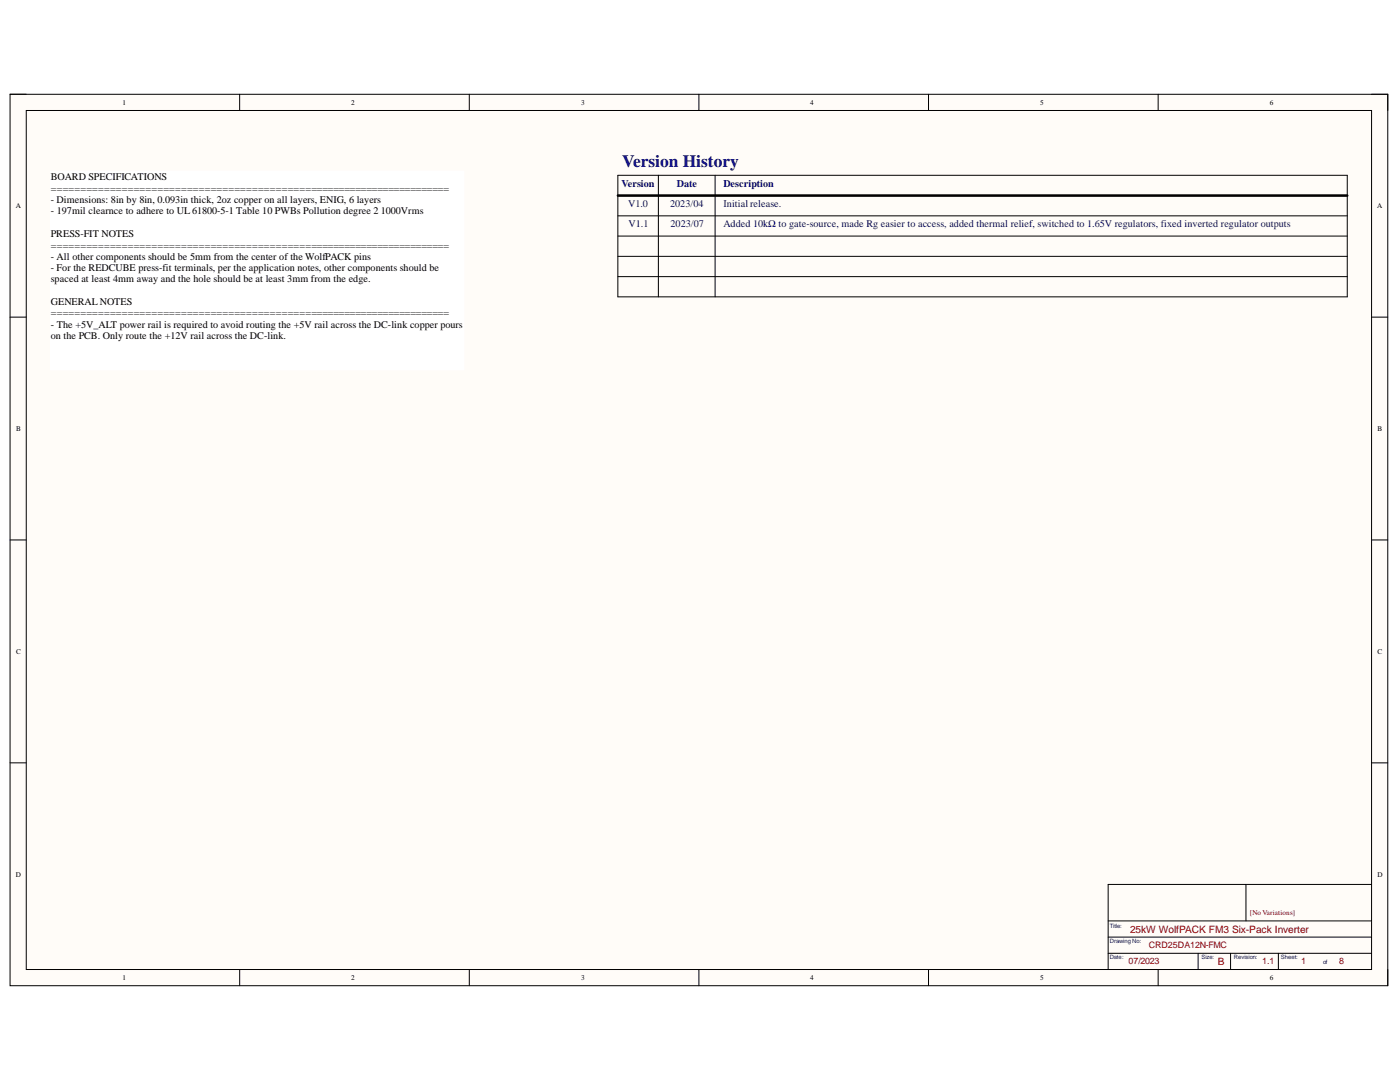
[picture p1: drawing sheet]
<svg xmlns="http://www.w3.org/2000/svg" width="279mm" height="216mm" viewBox="0 0 279 216" stroke-linecap="round" stroke-linejoin="round" font-family="sans-serif">
<defs><g id="words">
<text font-size="3.5" fill="#000080" x="124.2" y="33.4">Version History</text>
<g font-size="2">
<text x="10.1" y="36">BOARD SPECIFICATIONS</text>
<text x="10.1" y="38.3">=====================================================================</text>
<text x="10.1" y="40.6">- Dimensions: 8in by 8in, 0.093in thick, 2oz copper on all layers, ENIG, 6 layers</text>
<text x="10.1" y="42.8">- 197mil clearnce to adhere to UL 61800-5-1 Table 10 PWBs Pollution degree 2 1000Vrms</text>
<text x="10.1" y="47.3">PRESS-FIT NOTES</text>
<text x="10.1" y="49.6">=====================================================================</text>
<text x="10.1" y="51.8">- All other components should be 5mm from the center of the WolfPACK pins</text>
<text x="10.1" y="54.1">- For the REDCUBE press-fit terminals, per the application notes, other components should be</text>
<text x="10.1" y="56.4">spaced at least 4mm away and the hole should be at least 3mm from the edge.</text>
<text x="10.1" y="60.9">GENERAL NOTES</text>
<text x="10.1" y="63.1">=====================================================================</text>
<text x="10.1" y="65.4">- The +5V_ALT power rail is required to avoid routing the +5V rail across the DC-link copper pours</text>
<text x="10.1" y="67.7">on the PCB. Only route the +12V rail across the DC-link.</text>
</g>
<g font-size="2" fill="#000080">
<text x="124" y="37.3">Version</text>
<text x="125.4" y="41.3">V1.0</text>
<text x="133.7" y="41.3">2023/04</text>
<text x="135.1" y="37.3">Date</text>
<text x="144.4" y="41.3">Initial release.</text>
<text x="144.4" y="37.3">Description</text>
<text x="125.4" y="45.4">V1.1</text>
<text x="133.8" y="45.4">2023/07</text>
<text x="144.4" y="45.4">Added 10kΩ to gate-source, made Rg easier to access, added thermal relief, switched to 1.65V regulators, fixed inverted regulator outputs</text>
</g>
<g font-size="2" fill="#980000">
<text x="225.5" y="186.1">25kW WolfPACK FM3 Six-Pack Inverter</text>
<text x="243" y="192.5">B</text>
</g>
<g font-size="1.8" fill="#980000">
<text x="229.3" y="189.2">CRD25DA12N-FMC</text>
<text x="225.2" y="192.4">07/2023</text>
<text x="251.9" y="192.4">1.1</text>
<text x="259.7" y="192.4">1</text>
<text x="267.3" y="192.4">8</text>
</g>
<g font-size="1.4">
<text x="24.4" y="20.9">1</text>
<text x="70.1" y="20.9">2</text>
<text x="116" y="20.9">3</text>
<text x="161.7" y="20.9">4</text>
<text x="207.6" y="20.9">5</text>
<text x="253.4" y="20.9">6</text>
<text x="3.1" y="41.6">A</text>
<text x="274.8" y="41.6">A</text>
<text x="3.2" y="86">B</text>
<text x="274.9" y="86">B</text>
<text x="3.2" y="130.5">C</text>
<text x="274.9" y="130.5">C</text>
<text x="3.1" y="174.9">D</text>
<text x="274.9" y="174.9">D</text>
<text x="24.4" y="195.6">1</text>
<text x="70.1" y="195.6">2</text>
<text x="116" y="195.6">3</text>
<text x="161.7" y="195.6">4</text>
<text x="207.6" y="195.6">5</text>
<text x="253.4" y="195.6">6</text>
</g>
<text font-size="1.4" fill="#980000" x="249.5" y="182.6">[No Variations]</text>
<g font-size="1.2" fill="#000080">
<text x="221.5" y="185.2">Title:</text>
<text x="221.5" y="191.4">Date:</text>
<text x="221.5" y="188.2">DrawingNo:</text>
<text x="239.8" y="191.4">Size:</text>
<text x="246.2" y="191.4">Revision:</text>
<text x="255.6" y="191.4">Sheet:</text>
<text x="264.1" y="192.4">of</text>
</g>
</g></defs>
<path d="M2 18.8h275v177.9h-275z" fill-rule="evenodd" fill="#fffcf8"/>
<path d="M2 18.8h275v177.9h-275z" fill="none" stroke="#000" stroke-width=".2"/>
<path d="M5.2 22h268.5v171.5h-268.5z" fill-rule="evenodd" fill="#fffcf8"/>
<g fill="none" stroke="#000" stroke-width=".2">
<path d="M2 18.8h3.2M47.8 18.8v3.2M93.7 18.8v3.2M139.5 18.8v3.2M185.3 18.8v3.2M231.1 18.8v3.2M273.7 18.8h3.3v3.2M5.2 22h268.5v171.5h-268.5zM2 63.3h3.2M273.7 63.3h3.3M2 107.7h3.2M273.7 107.7h3.3"/>
<path d="M2 152.2h3.2M273.7 152.2h3.3M248.7 176.5v7.3M273.7 176.5h-52.5v17M47.8 193.5v3.2M93.7 193.5v3.2M139.5 193.5v3.2M185.3 193.5v3.2M221.2 190.2h52.5M221.2 187h52.5M221.2 183.8h52.5M231.1 193.5v3.2"/>
<path d="M239.1 190.2v3.3M245.6 190.2v3.3M255.1 190.2v3.3M277 193.5v3.2"/>
</g>
<path d="M10.1 34.2h82.5v39.6h-82.5z" fill-rule="evenodd" fill="#fff"/>
<path d="M10.1 34.2h82.5v39.6h-82.5z" fill="none" stroke="#fff" stroke-width=".2"/>
<path d="M123.3 35v24.2M123.3 35h145.6v24.2h-145.6M131.4 35v24.2M142.7 35v24.2M123.3 43.1h145.6M123.3 47.1h145.6M123.3 51.2h145.6M123.3 55.2h145.6" fill="none" stroke="#000" stroke-width=".2"/>
<path d="M123.3 39h145.6" fill="none" stroke="#000" stroke-width=".51"/>
<use href="#words"/>
</svg>
